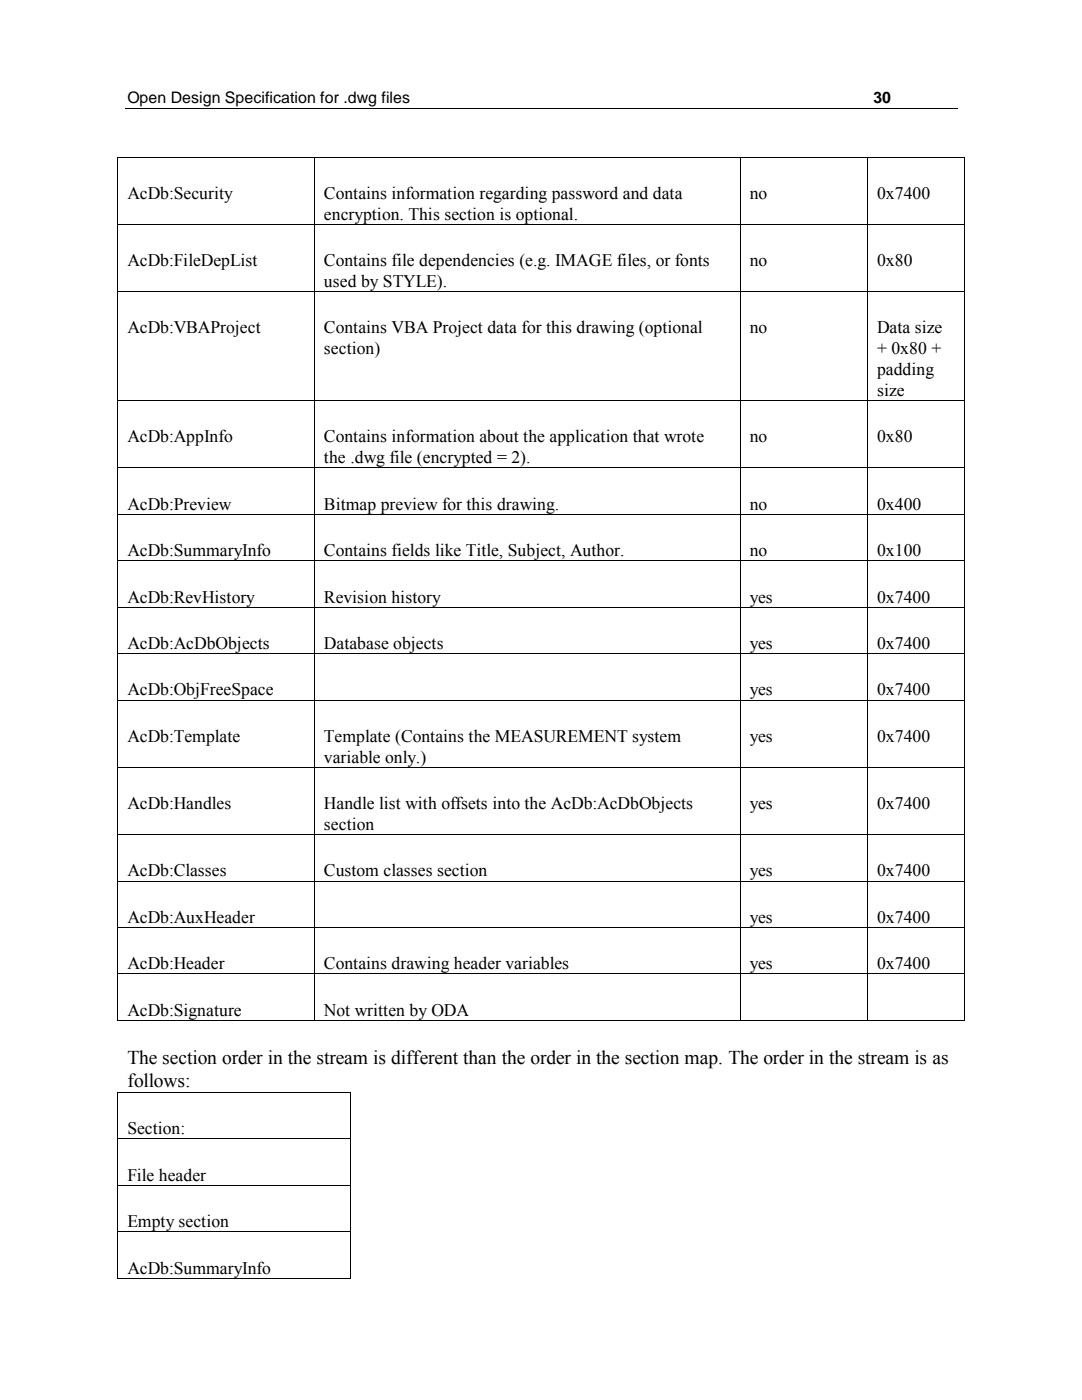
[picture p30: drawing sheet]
<svg xmlns="http://www.w3.org/2000/svg" width="216mm" height="279mm" viewBox="0 0 216 279" stroke-linecap="round" stroke-linejoin="round" font-family="sans-serif">
<defs><g id="words">
<g font-size="3.9">
<text x="25.4" y="212.4">The section order in the stream is different than the order in the section map. The order in the stream is as</text>
<text x="25.4" y="217">follows:</text>
</g>
<g font-size="3.5">
<text x="25.4" y="39.7">AcDb:Security</text>
<text x="64.7" y="39.7">Contains information regarding password and data</text>
<text x="149.6" y="39.7">no</text>
<text x="175" y="39.7">0x7400</text>
<text x="64.7" y="43.9">encryption. This section is optional.</text>
<text x="25.4" y="53.1">AcDb:FileDepList</text>
<text x="64.7" y="53.1">Contains file dependencies (e.g. IMAGE files, or fonts</text>
<text x="149.6" y="53.1">no</text>
<text x="175" y="53.1">0x80</text>
<text x="64.7" y="57.3">used by STYLE).</text>
<text x="25.4" y="66.6">AcDb:VBAProject</text>
<text x="64.7" y="66.6">Contains VBA Project data for this drawing (optional</text>
<text x="64.7" y="70.7">section)</text>
<text x="149.6" y="66.6">no</text>
<text x="175" y="66.6">Data size</text>
<text x="175" y="70.7">+ 0x80 +</text>
<text x="175" y="74.9">padding</text>
<text x="175" y="79">size</text>
<text x="25.4" y="88.3">AcDb:AppInfo</text>
<text x="64.7" y="88.3">Contains information about the application that wrote</text>
<text x="149.6" y="88.3">no</text>
<text x="175" y="88.3">0x80</text>
<text x="64.7" y="92.4">the .dwg file (encrypted = 2).</text>
<text x="25.4" y="101.7">AcDb:Preview</text>
<text x="64.7" y="101.7">Bitmap preview for this drawing.</text>
<text x="149.6" y="101.7">no</text>
<text x="175" y="101.7">0x400</text>
<text x="25.4" y="111">AcDb:SummaryInfo</text>
<text x="64.7" y="111">Contains fields like Title, Subject, Author.</text>
<text x="149.6" y="111">no</text>
<text x="175" y="111">0x100</text>
<text x="25.4" y="120.2">AcDb:RevHistory</text>
<text x="64.7" y="120.2">Revision history</text>
<text x="149.6" y="120.2">yes</text>
<text x="175" y="120.2">0x7400</text>
<text x="25.4" y="129.5">AcDb:AcDbObjects</text>
<text x="64.7" y="129.5">Database objects</text>
<text x="149.6" y="129.5">yes</text>
<text x="175" y="129.5">0x7400</text>
<text x="25.4" y="138.8">AcDb:ObjFreeSpace</text>
<text x="149.6" y="138.8">yes</text>
<text x="175" y="138.8">0x7400</text>
<text x="25.4" y="148.1">AcDb:Template</text>
<text x="64.7" y="148.1">Template (Contains the MEASUREMENT system</text>
<text x="149.6" y="148.1">yes</text>
<text x="175" y="148.1">0x7400</text>
<text x="64.7" y="152.2">variable only.)</text>
<text x="25.4" y="161.5">AcDb:Handles</text>
<text x="64.7" y="161.5">Handle list with offsets into the AcDb:AcDbObjects</text>
<text x="149.6" y="161.5">yes</text>
<text x="175" y="161.5">0x7400</text>
<text x="64.7" y="165.6">section</text>
<text x="25.4" y="174.9">AcDb:Classes</text>
<text x="64.7" y="174.9">Custom classes section</text>
<text x="149.6" y="174.9">yes</text>
<text x="175" y="174.9">0x7400</text>
<text x="25.4" y="184.2">AcDb:AuxHeader</text>
<text x="149.6" y="184.2">yes</text>
<text x="175" y="184.2">0x7400</text>
<text x="25.4" y="193.4">AcDb:Header</text>
<text x="64.7" y="193.4">Contains drawing header variables</text>
<text x="149.6" y="193.4">yes</text>
<text x="175" y="193.4">0x7400</text>
<text x="25.4" y="202.7">AcDb:Signature</text>
<text x="64.7" y="202.7">Not written by ODA</text>
<text x="25.4" y="226.3">Section:</text>
<text x="25.4" y="235.6">File header</text>
<text x="25.4" y="244.9">Empty section</text>
<text x="25.4" y="254.2">AcDb:SummaryInfo</text>
</g>
<g font-size="3.2">
<text x="25.4" y="20.5">Open Design Specification for .dwg files</text>
<text x="174.3" y="20.5">30</text>
</g>
</g></defs>
<g fill="none" stroke="#000" stroke-width=".2">
<path d="M23.5 31.5v13.2M23.6 31.4h39.1M24.9 21.6h166.1M62.7 31.5v13.2M62.8 31.4h84.8M147.7 31.5v13.2M147.8 31.4h25.2M173.1 31.5v13.2M173.2 31.4h19.2M192.4 31.5v13.2M23.5 44.9v13.2M23.5 58.3v21.5"/>
<path d="M23.6 44.8h39.1M23.6 58.2h39.1M62.7 44.9v13.2M62.7 58.3v21.5M62.8 44.8h84.8M62.8 58.2h84.8M147.7 44.9v13.2M147.7 58.3v21.5M147.8 44.8h25.2M147.8 58.2h25.2M173.1 44.9v13.2M173.1 58.3v21.5"/>
<path d="M173.2 44.8h19.2M173.2 58.2h19.2M192.4 44.9v13.2M192.4 58.3v21.5M23.6 79.9h39.1M62.8 79.9h84.8M147.8 79.9h25.2M173.2 79.9h19.2M23.5 80v13.3M23.5 93.4v9.1M23.6 93.4h39.1M62.7 80v13.3"/>
<path d="M62.7 93.4v9.1M62.8 93.4h84.8M147.7 80v13.3M147.7 93.4v9.1M147.8 93.4h25.2M173.1 80v13.3M173.1 93.4v9.1M173.2 93.4h19.2M192.4 80v13.3M192.4 93.4v9.1M23.5 102.7v9.1M23.5 112v9.1"/>
<path d="M23.6 102.6h39.1M23.6 111.9h39.1M62.7 102.7v9.1M62.7 112v9.1M62.8 102.6h84.8M62.8 111.9h84.8M147.7 102.7v9.1M147.7 112v9.1M147.8 102.6h25.2M147.8 111.9h25.2M173.1 102.7v9.1M173.1 112v9.1"/>
<path d="M173.2 102.6h19.2M173.2 111.9h19.2M192.4 102.7v9.1M192.4 112v9.1M23.5 121.3v9.1M23.5 130.5v9.1M23.5 139.8v13.3M23.6 121.2h39.1M23.6 130.4h39.1M23.6 139.7h39.1M62.7 121.3v9.1M62.7 130.5v9.1"/>
<path d="M62.7 139.8v13.3M62.8 121.2h84.8M62.8 130.4h84.8M62.8 139.7h84.8M147.7 121.3v9.1M147.7 130.5v9.1M147.7 139.8v13.3M147.8 121.2h25.2M147.8 130.4h25.2M147.8 139.7h25.2M173.1 121.3v9.1M173.1 130.5v9.1"/>
<path d="M173.1 139.8v13.3M173.2 121.2h19.2M173.2 130.4h19.2M173.2 139.7h19.2M192.4 121.3v9.1M192.4 130.5v9.1M192.4 139.8v13.3M23.5 153.2v13.3M23.6 153.1h39.1M62.7 153.2v13.3M62.8 153.1h84.8M147.7 153.2v13.3"/>
<path d="M147.8 153.1h25.2M173.1 153.2v13.3M173.2 153.1h19.2M192.4 153.2v13.3M23.5 166.6v9.2M23.5 175.9v9.1M23.6 166.6h39.1M23.6 175.8h39.1M62.7 166.6v9.2M62.7 175.9v9.1M62.8 166.6h84.8M62.8 175.8h84.8"/>
<path d="M147.7 166.6v9.2M147.7 175.9v9.1M147.8 166.6h25.2M147.8 175.8h25.2M173.1 166.6v9.2M173.1 175.9v9.1M173.2 166.6h19.2M173.2 175.8h19.2M192.4 166.6v9.2M192.4 175.9v9.1M23.5 185.2v9.1M23.5 194.5v9.1"/>
<path d="M23.6 185.1h39.1M23.6 194.4h39.1M62.7 185.2v9.1M62.7 194.5v9.1M62.8 185.1h84.8M62.8 194.4h84.8M147.7 185.2v9.1M147.7 194.5v9.1M147.8 185.1h25.2M147.8 194.4h25.2M173.1 185.2v9.1M173.1 194.5v9.1"/>
<path d="M173.2 185.1h19.2M173.2 194.4h19.2M192.4 185.2v9.1M192.4 194.5v9.1M23.5 218.1v9.1M23.6 203.6h39.1M23.6 218h46.2M62.8 203.6h84.8M69.9 218.1v9.1M147.8 203.6h25.2M173.2 203.6h19.2M23.5 227.4v9.1"/>
<path d="M23.5 236.6v9.1M23.6 227.3h46.2M23.6 236.6h46.2M69.9 227.4v9.1M69.9 236.6v9.1M23.5 245.9v9.1M23.6 245.8h46.2M23.6 255.1h46.2M69.9 245.9v9.1"/>
</g>
<g fill="#000">
<path d="M23.4 31.3h.2v.2h-.2z" fill-rule="evenodd"/>
<path d="M23.4 31.3h.2v.2h-.2z" fill-rule="evenodd"/>
<path d="M62.7 31.3h.1v.2h-.1z" fill-rule="evenodd"/>
<path d="M147.6 31.3h.2v.2h-.2z" fill-rule="evenodd"/>
<path d="M173 31.3h.2v.2h-.2z" fill-rule="evenodd"/>
<path d="M192.4 31.3h.1v.2h-.1z" fill-rule="evenodd"/>
<path d="M192.4 31.3h.1v.2h-.1z" fill-rule="evenodd"/>
<path d="M23.4 44.7h.2v.2h-.2z" fill-rule="evenodd"/>
<path d="M23.4 58.1h.2v.2h-.2z" fill-rule="evenodd"/>
<path d="M62.7 44.7h.1v.2h-.1z" fill-rule="evenodd"/>
<path d="M62.7 58.1h.1v.2h-.1z" fill-rule="evenodd"/>
<path d="M147.6 44.7h.2v.2h-.2z" fill-rule="evenodd"/>
<path d="M147.6 58.1h.2v.2h-.2z" fill-rule="evenodd"/>
<path d="M173 44.7h.2v.2h-.2z" fill-rule="evenodd"/>
<path d="M173 58.1h.2v.2h-.2z" fill-rule="evenodd"/>
<path d="M192.4 44.7h.1v.2h-.1z" fill-rule="evenodd"/>
<path d="M192.4 58.1h.1v.2h-.1z" fill-rule="evenodd"/>
<path d="M23.4 79.8h.2v.2h-.2z" fill-rule="evenodd"/>
<path d="M23.4 93.3h.2v.1h-.2z" fill-rule="evenodd"/>
<path d="M62.7 79.8h.1v.2h-.1z" fill-rule="evenodd"/>
<path d="M62.7 93.3h.1v.1h-.1z" fill-rule="evenodd"/>
<path d="M147.6 79.8h.2v.2h-.2z" fill-rule="evenodd"/>
<path d="M147.6 93.3h.2v.1h-.2z" fill-rule="evenodd"/>
<path d="M173 79.8h.2v.2h-.2z" fill-rule="evenodd"/>
<path d="M173 93.3h.2v.1h-.2z" fill-rule="evenodd"/>
<path d="M192.4 79.8h.1v.2h-.1z" fill-rule="evenodd"/>
<path d="M192.4 93.3h.1v.1h-.1z" fill-rule="evenodd"/>
<path d="M23.4 102.5h.2v.2h-.2z" fill-rule="evenodd"/>
<path d="M23.4 111.8h.2v.2h-.2z" fill-rule="evenodd"/>
<path d="M62.7 102.5h.1v.2h-.1z" fill-rule="evenodd"/>
<path d="M62.7 111.8h.1v.2h-.1z" fill-rule="evenodd"/>
<path d="M147.6 102.5h.2v.2h-.2z" fill-rule="evenodd"/>
<path d="M147.6 111.8h.2v.2h-.2z" fill-rule="evenodd"/>
<path d="M173 102.5h.2v.2h-.2z" fill-rule="evenodd"/>
<path d="M173 111.8h.2v.2h-.2z" fill-rule="evenodd"/>
<path d="M192.4 102.5h.1v.2h-.1z" fill-rule="evenodd"/>
<path d="M192.4 111.8h.1v.2h-.1z" fill-rule="evenodd"/>
<path d="M23.4 121.1h.2v.2h-.2z" fill-rule="evenodd"/>
<path d="M23.4 130.4h.2v.1h-.2z" fill-rule="evenodd"/>
<path d="M23.4 139.6h.2v.2h-.2z" fill-rule="evenodd"/>
<path d="M62.7 121.1h.1v.2h-.1z" fill-rule="evenodd"/>
<path d="M62.7 130.4h.1v.1h-.1z" fill-rule="evenodd"/>
<path d="M62.7 139.6h.1v.2h-.1z" fill-rule="evenodd"/>
<path d="M147.6 121.1h.2v.2h-.2z" fill-rule="evenodd"/>
<path d="M147.6 130.4h.2v.1h-.2z" fill-rule="evenodd"/>
<path d="M147.6 139.6h.2v.2h-.2z" fill-rule="evenodd"/>
<path d="M173 121.1h.2v.2h-.2z" fill-rule="evenodd"/>
<path d="M173 130.4h.2v.1h-.2z" fill-rule="evenodd"/>
<path d="M173 139.6h.2v.2h-.2z" fill-rule="evenodd"/>
<path d="M192.4 121.1h.1v.2h-.1z" fill-rule="evenodd"/>
<path d="M192.4 130.4h.1v.1h-.1z" fill-rule="evenodd"/>
<path d="M192.4 139.6h.1v.2h-.1z" fill-rule="evenodd"/>
<path d="M23.4 153.1h.2v.1h-.2z" fill-rule="evenodd"/>
<path d="M62.7 153.1h.1v.1h-.1z" fill-rule="evenodd"/>
<path d="M147.6 153.1h.2v.1h-.2z" fill-rule="evenodd"/>
<path d="M173 153.1h.2v.1h-.2z" fill-rule="evenodd"/>
<path d="M192.4 153.1h.1v.1h-.1z" fill-rule="evenodd"/>
<path d="M23.4 166.5h.2v.1h-.2z" fill-rule="evenodd"/>
<path d="M23.4 175.8h.2v.1h-.2z" fill-rule="evenodd"/>
<path d="M62.7 166.5h.1v.1h-.1z" fill-rule="evenodd"/>
<path d="M62.7 175.8h.1v.1h-.1z" fill-rule="evenodd"/>
<path d="M147.6 166.5h.2v.1h-.2z" fill-rule="evenodd"/>
<path d="M147.6 175.8h.2v.1h-.2z" fill-rule="evenodd"/>
<path d="M173 166.5h.2v.1h-.2z" fill-rule="evenodd"/>
<path d="M173 175.8h.2v.1h-.2z" fill-rule="evenodd"/>
<path d="M192.4 166.5h.1v.1h-.1z" fill-rule="evenodd"/>
<path d="M192.4 175.8h.1v.1h-.1z" fill-rule="evenodd"/>
<path d="M23.4 185h.2v.2h-.2z" fill-rule="evenodd"/>
<path d="M23.4 194.3h.2v.2h-.2z" fill-rule="evenodd"/>
<path d="M62.7 185h.1v.2h-.1z" fill-rule="evenodd"/>
<path d="M62.7 194.3h.1v.2h-.1z" fill-rule="evenodd"/>
<path d="M147.6 185h.2v.2h-.2z" fill-rule="evenodd"/>
<path d="M147.6 194.3h.2v.2h-.2z" fill-rule="evenodd"/>
<path d="M173 185h.2v.2h-.2z" fill-rule="evenodd"/>
<path d="M173 194.3h.2v.2h-.2z" fill-rule="evenodd"/>
<path d="M192.4 185h.1v.2h-.1z" fill-rule="evenodd"/>
<path d="M192.4 194.3h.1v.2h-.1z" fill-rule="evenodd"/>
<path d="M23.4 203.6h.2v.1h-.2z" fill-rule="evenodd"/>
<path d="M23.4 203.6h.2v.1h-.2z" fill-rule="evenodd"/>
<path d="M23.4 217.9h.2v.2h-.2z" fill-rule="evenodd"/>
<path d="M23.4 217.9h.2v.2h-.2z" fill-rule="evenodd"/>
<path d="M62.7 203.6h.1v.1h-.1z" fill-rule="evenodd"/>
<path d="M69.8 217.9h.2v.2h-.2z" fill-rule="evenodd"/>
<path d="M69.8 217.9h.2v.2h-.2z" fill-rule="evenodd"/>
<path d="M147.6 203.6h.2v.1h-.2z" fill-rule="evenodd"/>
<path d="M173 203.6h.2v.1h-.2z" fill-rule="evenodd"/>
<path d="M192.4 203.6h.1v.1h-.1z" fill-rule="evenodd"/>
<path d="M192.4 203.6h.1v.1h-.1z" fill-rule="evenodd"/>
<path d="M23.4 227.2h.2v.2h-.2z" fill-rule="evenodd"/>
<path d="M23.4 236.5h.2v.1h-.2z" fill-rule="evenodd"/>
<path d="M69.8 227.2h.2v.2h-.2z" fill-rule="evenodd"/>
<path d="M69.8 236.5h.2v.1h-.2z" fill-rule="evenodd"/>
<path d="M23.4 245.7h.2v.2h-.2z" fill-rule="evenodd"/>
<path d="M23.4 255h.2v.2h-.2z" fill-rule="evenodd"/>
<path d="M23.4 255h.2v.2h-.2z" fill-rule="evenodd"/>
<path d="M69.8 245.7h.2v.2h-.2z" fill-rule="evenodd"/>
<path d="M69.8 255h.2v.2h-.2z" fill-rule="evenodd"/>
<path d="M69.8 255h.2v.2h-.2z" fill-rule="evenodd"/>
</g>
<use href="#words"/>
</svg>
